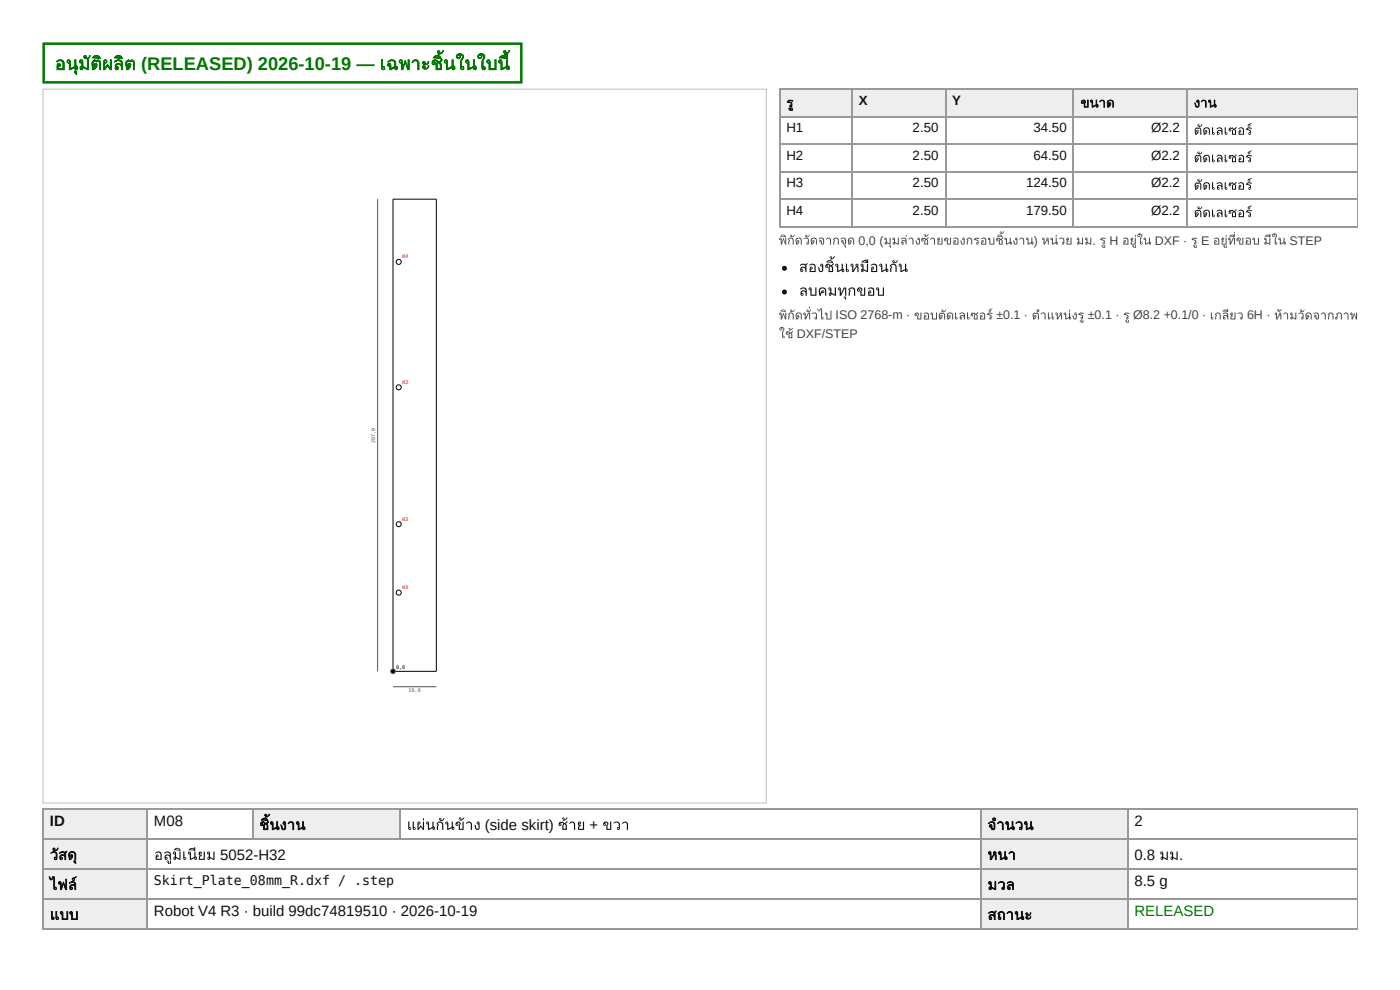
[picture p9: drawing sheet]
<svg xmlns="http://www.w3.org/2000/svg" width="297mm" height="210mm" viewBox="0 0 297 210" stroke-linecap="round" stroke-linejoin="round" font-family="sans-serif">
<defs><g id="words">
<g font-size="3.9" fill="#070">
<text x="11.6" y="14.8">อนุ มั ติ ผลิ ต (RELEASED) 2026-10-19 — เฉพาะชิ้ นในใบนี้</text>
<text x="94" y="14.8">ชิ้</text>
</g>
<g font-size="3.2" fill="#111">
<text x="169.5" y="57.7">สองชิ้ นเหมื อนกั น</text>
<text x="177" y="57.7">ชิ้</text>
<text x="169.5" y="62.7">ลบคมทุ กขอบ</text>
<text x="10.6" y="175.2">ID</text>
<text x="32.7" y="175.2">M08</text>
<text x="55" y="175.9">ชิ้ นงาน</text>
<text x="57.2" y="175.9">ชิ้</text>
<text x="86.3" y="175.9">แผ่ นกั นข้ าง (side skirt) ซ้ าย + ขวา</text>
<text x="209.5" y="175.9">จำ</text>
<text x="213.2" y="175.9">นวน</text>
<text x="240.7" y="175.2">2</text>
<text x="10.6" y="182.3">วั สดุ</text>
<text x="32.7" y="182.3">อลู มิ เนี ยม 5052-H32</text>
<text x="209.5" y="182.3">หนา</text>
<text x="240.7" y="182.3">0.8 มม.</text>
<text x="10.6" y="188.6">ไฟล์</text>
<text x="209.5" y="188.6">มวล</text>
<text x="240.7" y="187.9">8.5 g</text>
<text x="10.6" y="195">แบบ</text>
<text x="32.7" y="194.2">Robot V4 R3 · build 99dc74819510 · 2026-10-19</text>
<text x="209.5" y="195">สถานะ</text>
</g>
<text font-size="3.2" fill="#070" x="240.7" y="194.2">RELEASED</text>
<g font-size="2.8" fill="#111">
<text x="166.8" y="22.8">รู</text>
<text x="182.2" y="22.2">X</text>
<text x="202" y="22.2">Y</text>
<text x="229.2" y="22.8">ขนาด</text>
<text x="253.2" y="22.8">งาน</text>
<text x="166.8" y="28">H1</text>
<text x="193.6" y="28">2.50</text>
<text x="219.3" y="28">34.50</text>
<text x="244.2" y="28">Ø2.2</text>
<text x="253.2" y="28.6">ตั ดเลเซอร์</text>
<text x="166.8" y="33.9">H2</text>
<text x="193.6" y="33.9">2.50</text>
<text x="219.3" y="33.9">64.50</text>
<text x="244.2" y="33.9">Ø2.2</text>
<text x="253.2" y="34.4">ตั ดเลเซอร์</text>
<text x="166.8" y="39.7">H3</text>
<text x="193.6" y="39.7">2.50</text>
<text x="217.7" y="39.7">124.50</text>
<text x="244.2" y="39.7">Ø2.2</text>
<text x="253.2" y="40.2">ตั ดเลเซอร์</text>
<text x="166.8" y="45.5">H4</text>
<text x="193.6" y="45.5">2.50</text>
<text x="217.7" y="45.5">179.50</text>
<text x="244.2" y="45.5">Ø2.2</text>
<text x="253.2" y="46">ตั ดเลเซอร์</text>
<text x="32.7" y="187.6">Skirt_Plate_08mm_R.dxf / .step</text>
</g>
<g font-size="2.6" fill="#444">
<text x="165.2" y="51.9">พิ กั ดวั ดจากจุ ด 0,0 (มุ มล่ างซ้ ายของกรอบชิ้ นงาน) หน่ วย มม. รู H อยู่ ใน DXF · รู E อยู่ ที่ ขอบ มี ใน STEP</text>
<text x="213" y="51.9">ชิ้</text>
<text x="165.2" y="67.7">พิ กั ดทั่ วไป ISO 2768-m · ขอบตั ดเลเซอร์ ±0.1 · ตำ</text>
<text x="165.2" y="71.7">ใช้ DXF/STEP</text>
<text x="222.1" y="67.7">แหน่ งรู ±0.1 · รู Ø8.2 +0.1/0 · เกลี ยว 6H · ห้ ามวั ดจากภาพ</text>
</g>
<g font-size="1.1" fill="#c00">
<text x="85.4" y="54.8">H4</text>
<text x="85.4" y="81.4">H3</text>
<text x="85.4" y="110.4">H2</text>
<text x="85.4" y="124.9">H1</text>
</g>
<g font-size="1.1" fill="#555">
<text x="79.6" y="93.9" transform="rotate(-90 79.6 93.9)">207.0</text>
<text x="86.7" y="146.7">19.0</text>
</g>
<text font-size="1.1" x="84.1" y="141.7">0,0</text>
</g></defs>
<path d="M9.3 9.3h101.3v8.2h-101.3z" fill="none" stroke="#070" stroke-width=".53"/>
<path d="M9.1 18.9h153.5v151.4h-153.5z" fill="none" stroke="#ccc" stroke-width=".26"/>
<g fill="none" stroke="#000" stroke-width=".21">
<path d="M83.4 42.2h9.2v100.1h-9.2z"/>
<circle cx="84.6" cy="55.5" r=".53"/>
<circle cx="84.6" cy="82.1" r=".53"/>
<circle cx="84.6" cy="111.1" r=".53"/>
<circle cx="84.6" cy="125.6" r=".53"/>
</g>
<g fill="none" stroke="#555" stroke-width=".21">
<path d="M80.1 42.2v100.1M83.4 145.6h9.2"/>
<circle cx="83.4" cy="142.3" r=".48"/>
</g>
<circle cx="83.4" cy="142.3" r=".48" fill="#000"/>
<g fill="#eee">
<path d="M165.4 19h15.3v5.9h-15.3z"/>
<path d="M180.7 19h19.9v5.9h-19.9z"/>
<path d="M200.6 19h27.2v5.9h-27.2z"/>
<path d="M227.8 19h24.1v5.9h-24.1z"/>
<path d="M251.9 19h36.1v5.9h-36.1z"/>
</g>
<path d="M165.4 18.9h122.6M165.5 18.8v29.4M180.8 18.8v29.4M200.7 18.8v29.4M227.7 18.8v29.4M251.8 18.8v29.4M165.4 24.7h122.6M165.4 30.6h122.6M165.4 36.4h122.6M165.4 42.2h122.6M165.4 48h122.6" fill="none" stroke="#999" stroke-width=".26"/>
<path d="M288 18.8v29.4" fill="none" stroke="#999" stroke-width=".21"/>
<g fill="#111">
<circle cx="166.4" cy="56.9" r=".53"/>
<circle cx="166.4" cy="61.9" r=".53"/>
</g>
<g fill="#eee">
<path d="M9.3 171.4h21.9v6.4h-21.9z"/>
<path d="M53.4 171.4h31.5v6.4h-31.5z"/>
<path d="M208 171.4h31.2v6.4h-31.2z"/>
<path d="M9.3 177.8h21.9v6.3h-21.9z"/>
<path d="M208 177.8h31.2v6.3h-31.2z"/>
<path d="M9.3 184.1h21.9v6.4h-21.9z"/>
<path d="M208 184.1h31.2v6.4h-31.2z"/>
<path d="M9.3 190.5h21.9v6.3h-21.9z"/>
<path d="M208 190.5h31.2v6.3h-31.2z"/>
</g>
<path d="M9 171.6h279M9 177.9h279M9.1 171.4v25.7M31.1 171.4v25.7M53.6 171.4v6.7M84.8 171.4v6.7M208.1 171.4v25.7M239.3 171.4v25.7M9 184.3h279M9 190.6h279M9 197h279" fill="none" stroke="#999" stroke-width=".26"/>
<path d="M288 171.4v25.7" fill="none" stroke="#999" stroke-width=".21"/>
<use href="#words"/>
</svg>
